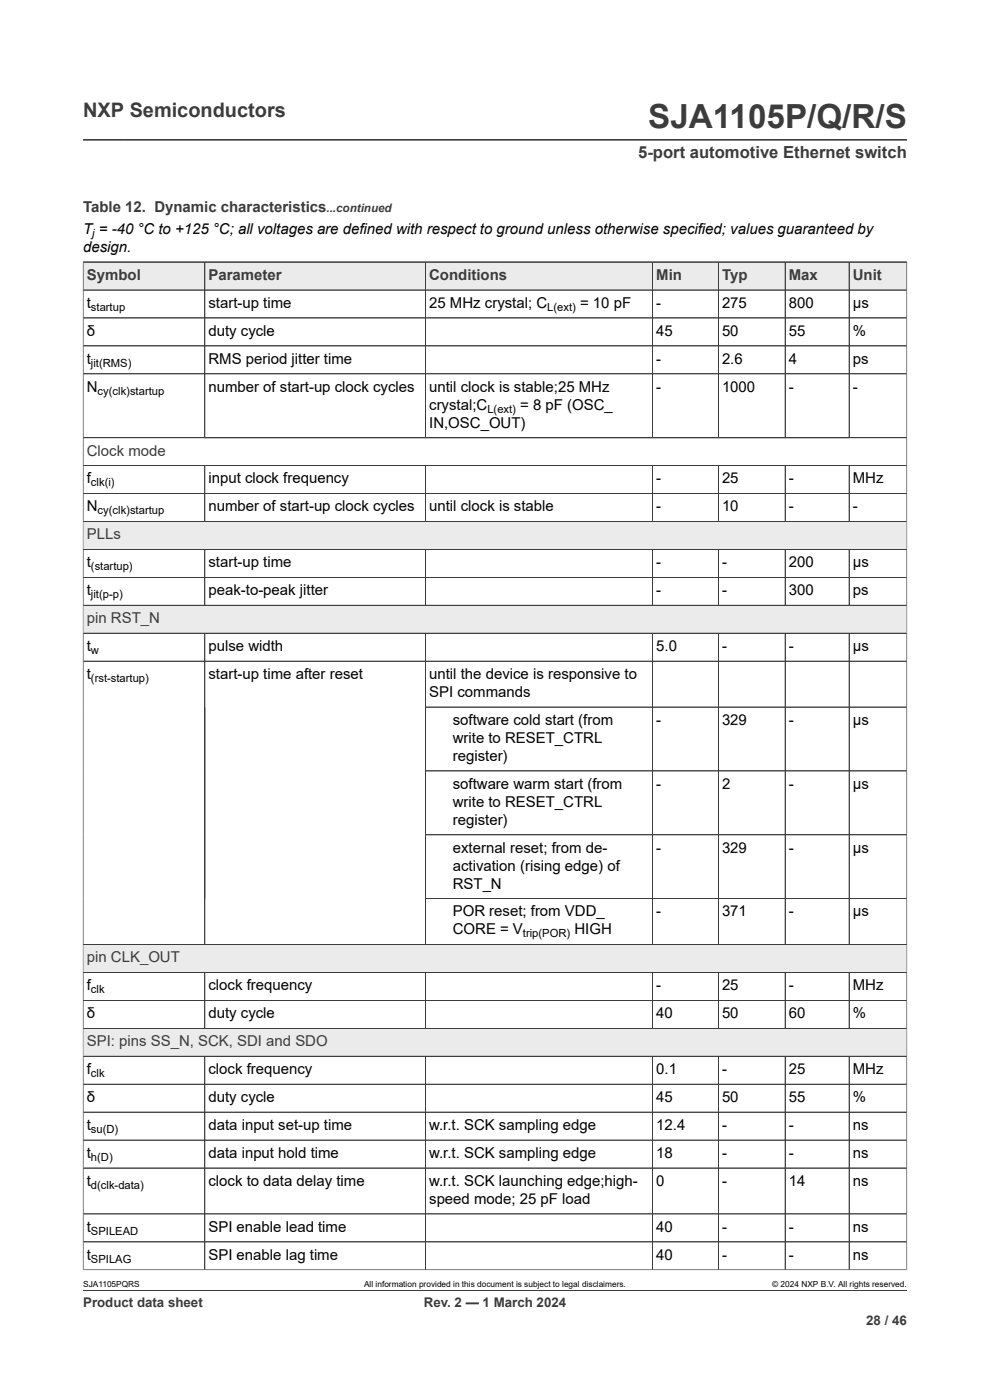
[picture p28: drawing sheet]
<svg xmlns="http://www.w3.org/2000/svg" width="210mm" height="297mm" viewBox="0 0 210 297" stroke-linecap="round" stroke-linejoin="round" font-family="sans-serif">
<defs><g id="words">
<text font-size="7.1" fill="#3c3c3c" x="137.5" y="27.2">SJA1105P/Q/R/S</text>
<text font-size="4.2" fill="#3c3c3c" x="17.6" y="24.8">NXP Semiconductors</text>
<text font-size="3.5" fill="#3c3c3c" x="135.4" y="33.5">5-port automotive Ethernet switch</text>
<g font-size="3.2" fill="#3c3c3c">
<text x="17.6" y="45.1">Table 12. Dynamic characteristics</text>
<text x="18.4" y="59.4">Symbol</text>
<text x="44.2" y="59.4">Parameter</text>
<text x="91" y="59.4">Conditions</text>
<text x="139.2" y="59.4">Min</text>
<text x="153.2" y="59.4">Typ</text>
<text x="167.3" y="59.4">Max</text>
<text x="180.9" y="59.4">Unit</text>
<text x="18.4" y="96.6">Clock mode</text>
<text x="18.4" y="114.4">PLLs</text>
<text x="18.4" y="132.2">pin RST_N</text>
<text x="18.4" y="204.2">pin CLK_OUT</text>
<text x="18.4" y="221.9">SPI: pins SS_N, SCK, SDI and SDO</text>
</g>
<g font-size="3.2">
<text x="17.6" y="49.6">T = -40 °C to +125 °C; all voltages are defined with respect to ground unless otherwise specified; values guaranteed by</text>
<text x="17.6" y="53.4">design.</text>
<text x="18.4" y="65.3">t</text>
<text x="44.2" y="65.3">start-up time</text>
<text x="91" y="65.3">25 MHz crystal; C</text>
<text x="123" y="65.3">= 10 pF</text>
<text x="139.2" y="65.3">-</text>
<text x="153.2" y="65.3">275</text>
<text x="167.3" y="65.3">800</text>
<text x="180.9" y="65.3">μs</text>
<text x="18.4" y="71.2">δ</text>
<text x="44.2" y="71.2">duty cycle</text>
<text x="139.2" y="71.2">45</text>
<text x="153.2" y="71.2">50</text>
<text x="167.3" y="71.2">55</text>
<text x="180.9" y="71.2">%</text>
<text x="18.4" y="77.2">t</text>
<text x="44.2" y="77.2">RMS period jitter time</text>
<text x="139.2" y="77.2">-</text>
<text x="153.2" y="77.2">2.6</text>
<text x="167.3" y="77.2">4</text>
<text x="180.9" y="77.2">ps</text>
<text x="18.4" y="83.1">N</text>
<text x="44.2" y="83.1">number of start-up clock cycles</text>
<text x="91" y="83.1">until clock is stable;25 MHz</text>
<text x="139.2" y="83.1">-</text>
<text x="153.2" y="83.1">1000</text>
<text x="167.3" y="83.1">-</text>
<text x="180.9" y="83.1">-</text>
<text x="91" y="86.9">crystal;C</text>
<text x="110.3" y="86.9">= 8 pF (OSC_</text>
<text x="91" y="90.7">IN,OSC_OUT)</text>
<text x="18.4" y="102.6">f</text>
<text x="44.2" y="102.6">input clock frequency</text>
<text x="139.2" y="102.6">-</text>
<text x="153.2" y="102.6">25</text>
<text x="167.3" y="102.6">-</text>
<text x="180.9" y="102.6">MHz</text>
<text x="18.4" y="108.5">N</text>
<text x="44.2" y="108.5">number of start-up clock cycles</text>
<text x="91" y="108.5">until clock is stable</text>
<text x="139.2" y="108.5">-</text>
<text x="153.2" y="108.5">10</text>
<text x="167.3" y="108.5">-</text>
<text x="180.9" y="108.5">-</text>
<text x="18.4" y="120.3">t</text>
<text x="44.2" y="120.3">start-up time</text>
<text x="139.2" y="120.3">-</text>
<text x="153.2" y="120.3">-</text>
<text x="167.3" y="120.3">200</text>
<text x="180.9" y="120.3">μs</text>
<text x="18.4" y="126.3">t</text>
<text x="44.2" y="126.3">peak-to-peak jitter</text>
<text x="139.2" y="126.3">-</text>
<text x="153.2" y="126.3">-</text>
<text x="167.3" y="126.3">300</text>
<text x="180.9" y="126.3">ps</text>
<text x="18.4" y="138.1">t</text>
<text x="44.2" y="138.1">pulse width</text>
<text x="139.2" y="138.1">5.0</text>
<text x="153.2" y="138.1">-</text>
<text x="167.3" y="138.1">-</text>
<text x="180.9" y="138.1">μs</text>
<text x="18.4" y="144.1">t</text>
<text x="44.2" y="144.1">start-up time after reset</text>
<text x="91" y="144.1">until the device is responsive to</text>
<text x="91" y="147.9">SPI commands</text>
<text x="96" y="153.8">software cold start (from</text>
<text x="139.2" y="153.8">-</text>
<text x="153.2" y="153.8">329</text>
<text x="167.3" y="153.8">-</text>
<text x="180.9" y="153.8">μs</text>
<text x="96" y="157.6">write to RESET_CTRL</text>
<text x="96" y="161.4">register)</text>
<text x="96" y="167.3">software warm start (from</text>
<text x="139.2" y="167.3">-</text>
<text x="153.2" y="167.3">2</text>
<text x="167.3" y="167.3">-</text>
<text x="180.9" y="167.3">μs</text>
<text x="96" y="171.1">write to RESET_CTRL</text>
<text x="96" y="175">register)</text>
<text x="96" y="180.9">external reset; from de-</text>
<text x="96" y="184.7">activation (rising edge) of</text>
<text x="139.2" y="180.9">-</text>
<text x="153.2" y="180.9">329</text>
<text x="167.3" y="180.9">-</text>
<text x="180.9" y="180.9">μs</text>
<text x="96" y="188.5">RST_N</text>
<text x="96" y="194.4">POR reset; from VDD_</text>
<text x="139.2" y="194.4">-</text>
<text x="153.2" y="194.4">371</text>
<text x="167.3" y="194.4">-</text>
<text x="180.9" y="194.4">μs</text>
<text x="96" y="198.2">CORE = V</text>
<text x="121.9" y="198.2">HIGH</text>
<text x="18.4" y="210.1">f</text>
<text x="44.2" y="210.1">clock frequency</text>
<text x="139.2" y="210.1">-</text>
<text x="153.2" y="210.1">25</text>
<text x="167.3" y="210.1">-</text>
<text x="180.9" y="210.1">MHz</text>
<text x="18.4" y="216">δ</text>
<text x="44.2" y="216">duty cycle</text>
<text x="139.2" y="216">40</text>
<text x="153.2" y="216">50</text>
<text x="167.3" y="216">60</text>
<text x="180.9" y="216">%</text>
<text x="18.4" y="227.9">f</text>
<text x="44.2" y="227.9">clock frequency</text>
<text x="139.2" y="227.9">0.1</text>
<text x="153.2" y="227.9">-</text>
<text x="167.3" y="227.9">25</text>
<text x="180.9" y="227.9">MHz</text>
<text x="18.4" y="233.8">δ</text>
<text x="44.2" y="233.8">duty cycle</text>
<text x="139.2" y="233.8">45</text>
<text x="153.2" y="233.8">50</text>
<text x="167.3" y="233.8">55</text>
<text x="180.9" y="233.8">%</text>
<text x="18.4" y="239.7">t</text>
<text x="44.2" y="239.7">data input set-up time</text>
<text x="91" y="239.7">w.r.t. SCK sampling edge</text>
<text x="139.2" y="239.7">12.4</text>
<text x="153.2" y="239.7">-</text>
<text x="167.3" y="239.7">-</text>
<text x="180.9" y="239.7">ns</text>
<text x="18.4" y="245.7">t</text>
<text x="44.2" y="245.7">data input hold time</text>
<text x="91" y="245.7">w.r.t. SCK sampling edge</text>
<text x="139.2" y="245.7">18</text>
<text x="153.2" y="245.7">-</text>
<text x="167.3" y="245.7">-</text>
<text x="180.9" y="245.7">ns</text>
<text x="18.4" y="251.6">t</text>
<text x="44.2" y="251.6">clock to data delay time</text>
<text x="91" y="251.6">w.r.t. SCK launching edge;high-</text>
<text x="139.2" y="251.6">0</text>
<text x="153.2" y="251.6">-</text>
<text x="167.3" y="251.6">14</text>
<text x="180.9" y="251.6">ns</text>
<text x="91" y="255.4">speed mode; 25 pF load</text>
<text x="18.4" y="261.3">t</text>
<text x="44.2" y="261.3">SPI enable lead time</text>
<text x="139.2" y="261.3">40</text>
<text x="153.2" y="261.3">-</text>
<text x="167.3" y="261.3">-</text>
<text x="180.9" y="261.3">ns</text>
<text x="18.4" y="267.2">t</text>
<text x="44.2" y="267.2">SPI enable lag time</text>
<text x="139.2" y="267.2">40</text>
<text x="153.2" y="267.2">-</text>
<text x="167.3" y="267.2">-</text>
<text x="180.9" y="267.2">ns</text>
</g>
<g font-size="2.8" fill="#3c3c3c">
<text x="17.6" y="277.3">Product data sheet</text>
<text x="89.9" y="277.3">Rev. 2 — 1 March 2024</text>
<text x="183.7" y="281">28 / 46</text>
</g>
<text font-size="2.5" fill="#3c3c3c" x="69.3" y="45.1">...continued</text>
<g font-size="2.4">
<text x="19.6" y="50.2">j</text>
<text x="19.3" y="65.9">startup</text>
<text x="116.1" y="65.9">L(ext)</text>
<text x="19.3" y="77.8">jit(RMS)</text>
<text x="20.7" y="83.7">cy(clk)startup</text>
<text x="103.4" y="87.5">L(ext)</text>
<text x="19.3" y="103.2">clk(i)</text>
<text x="20.7" y="109.1">cy(clk)startup</text>
<text x="19.3" y="121">(startup)</text>
<text x="19.3" y="126.9">jit(p-p)</text>
<text x="19.3" y="138.7">w</text>
<text x="19.3" y="144.7">(rst-startup)</text>
<text x="110.9" y="198.9">trip(POR)</text>
<text x="19.3" y="210.7">clk</text>
<text x="19.3" y="228.5">clk</text>
<text x="19.3" y="240.3">su(D)</text>
<text x="19.3" y="246.3">h(D)</text>
<text x="19.3" y="252.2">d(clk-data)</text>
<text x="19.3" y="261.9">SPILEAD</text>
<text x="19.3" y="267.9">SPILAG</text>
</g>
<g font-size="1.8">
<text x="17.6" y="273.1">SJA1105PQRS</text>
<text x="77.2" y="273.1">All information provided in this document is subject to legal disclaimers.</text>
<text x="163.8" y="273.1">© 2024 NXP B.V. All rights reserved.</text>
</g>
</g></defs>
<path d="M17.6 29.7h174.8M17.6 55.6h174.8" fill="none" stroke="#3c3c3c" stroke-width=".21"/>
<path d="M17.7 55.7h25.7v5.8h-25.7z" fill="#ebebeb"/>
<path d="M17.6 55.6h25.8v5.9h-25.8z" fill="none" stroke="#3c3c3c" stroke-width=".21"/>
<path d="M43.5 55.7h46.7v5.8h-46.7z" fill="#ebebeb"/>
<path d="M43.4 55.6h46.9v5.9h-46.9z" fill="none" stroke="#3c3c3c" stroke-width=".21"/>
<path d="M90.3 55.7h48.1v5.8h-48.1z" fill="#ebebeb"/>
<path d="M90.3 55.6h48.1v5.9h-48.1z" fill="none" stroke="#3c3c3c" stroke-width=".21"/>
<path d="M138.5 55.7h13.8v5.8h-13.8z" fill="#ebebeb"/>
<path d="M138.4 55.6h14v5.9h-14z" fill="none" stroke="#3c3c3c" stroke-width=".21"/>
<path d="M152.4 55.7h14.1v5.8h-14.1z" fill="#ebebeb"/>
<path d="M152.4 55.6h14.2v5.9h-14.2z" fill="none" stroke="#3c3c3c" stroke-width=".21"/>
<path d="M166.6 55.7h13.5v5.8h-13.5z" fill="#ebebeb"/>
<path d="M166.6 55.6h13.5v5.9h-13.5z" fill="none" stroke="#3c3c3c" stroke-width=".21"/>
<path d="M180.2 55.7h12.1v5.8h-12.1z" fill="#ebebeb"/>
<g fill="none" stroke="#3c3c3c" stroke-width=".21">
<path d="M17.6 67.5h174.8M17.6 73.4h174.8M17.6 79.3h174.8M43.4 61.5v31.4M90.3 61.5v31.4M138.4 61.5v31.4M152.4 61.5v31.4M166.6 61.5v31.4M192.4 61.5h-174.8v55.1h174.8v-61h-12.3v37.3M17.6 92.9h174.8M17.6 98.8h174.8M43.4 98.8v11.8"/>
<path d="M90.3 98.8v11.8M138.4 98.8v11.8M152.4 98.8v11.8M166.6 98.8v11.8M180.1 98.8v11.8M17.6 104.7h174.8M17.6 110.6h174.8"/>
</g>
<path d="M17.7 110.7h174.6v5.8h-174.6z" fill="#ebebeb"/>
<path d="M17.6 116.6h174.8v17.7h-174.8zM43.4 116.6v11.8M90.3 116.6v11.8M138.4 116.6v11.8M152.4 116.6v11.8M166.6 116.6v11.8M180.1 116.6v11.8M17.6 122.5h174.8M17.6 128.4h174.8" fill="none" stroke="#3c3c3c" stroke-width=".21"/>
<path d="M17.7 128.5h174.6v5.8h-174.6z" fill="#ebebeb"/>
<g fill="none" stroke="#3c3c3c" stroke-width=".21">
<path d="M17.6 134.3h174.8v72h-174.8zM43.4 134.3v66.1M90.3 134.3v66.1M138.4 134.3v66.1M152.4 134.3v66.1M166.6 134.3v66.1M180.1 134.3v66.1M17.6 140.3h174.8M90.3 150h102.1M90.3 163.5h102.1M90.3 177.1h102.1M90.3 190.6h102.1"/>
<path d="M17.6 200.4h174.8"/>
</g>
<path d="M17.7 200.4h174.6v5.8h-174.6z" fill="#ebebeb"/>
<path d="M17.6 206.3h174.8v17.8h-174.8zM17.6 212.2h174.8M17.6 218.2h174.8M43.4 206.3v11.9M90.3 206.3v11.9M138.4 206.3v11.9M152.4 206.3v11.9M166.6 206.3v11.9M180.1 206.3v11.9" fill="none" stroke="#3c3c3c" stroke-width=".21"/>
<path d="M17.7 218.2h174.6v5.8h-174.6z" fill="#ebebeb"/>
<g fill="none" stroke="#3c3c3c" stroke-width=".21">
<path d="M17.6 55.7v213.8M17.6 55.6h174.8M43.4 55.7v37.1M90.3 55.7v37.1M138.4 55.7v37.1M152.4 55.7v37.1M166.6 55.7v37.1M180.1 55.7v37.1M192.4 55.7v213.8M17.7 61.5h174.6M17.7 67.5h174.6M17.7 73.4h174.6"/>
<path d="M17.7 79.3h174.6M17.7 92.9h174.6M17.7 98.8h174.6M43.4 98.8v11.8M90.3 98.8v11.8M138.4 98.8v11.8M152.4 98.8v11.8M166.6 98.8v11.8M180.1 98.8v11.8M17.7 104.7h174.6M17.7 110.6h174.6M17.7 116.6h174.6"/>
<path d="M43.4 116.6v11.7M90.3 116.6v11.7M138.4 116.6v11.7M152.4 116.6v11.7M166.6 116.6v11.7M180.1 116.6v11.7M17.7 122.5h174.6M17.7 128.4h174.6M17.7 134.3h174.6M43.4 134.4v65.9M90.3 134.4v65.9M138.4 134.4v65.9"/>
<path d="M152.4 134.4v65.9M166.6 134.4v65.9M180.1 134.4v65.9M17.7 140.3h174.6M192.3 150h-102M90.3 163.5h102M90.3 177.1h102M90.3 190.6h102M17.7 200.4h174.6M17.7 206.3h174.6M17.7 218.2h174.6M43.4 206.4v11.7"/>
<path d="M90.3 206.4v11.7M138.4 206.4v11.7M152.4 206.4v11.7M166.6 206.4v11.7M180.1 206.4v11.7M192.3 212.2h-174.6M17.6 224.1h174.8M17.6 230h174.8M17.6 235.9h174.8M43.4 224.1v45.3M90.3 224.1v45.3M138.4 224.1v45.3"/>
<path d="M152.4 224.1v45.3M166.6 224.1v45.3M180.1 224.1v45.3M17.6 241.9h174.8M17.6 247.8h174.8M17.6 257.5h174.8M17.6 269.4h174.8M17.6 263.5h174.8M17.6 273.8h174.8"/>
</g>
<use href="#words"/>
</svg>
